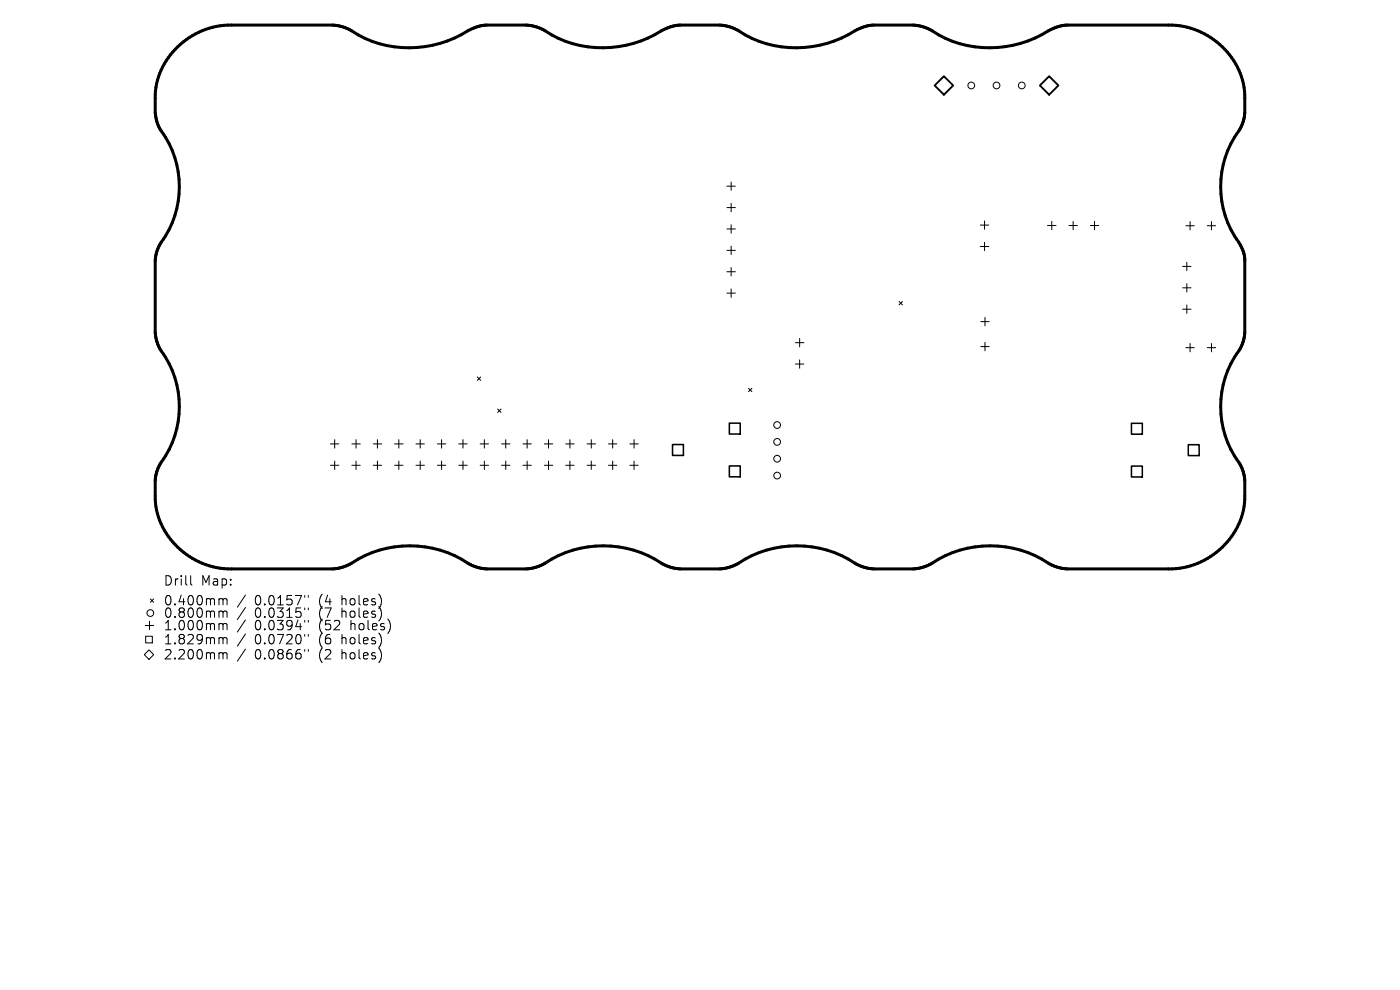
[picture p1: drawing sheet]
<svg xmlns="http://www.w3.org/2000/svg" width="297mm" height="210mm" viewBox="0 0 297 210" stroke-linecap="round" stroke-linejoin="round" font-family="sans-serif">
<defs><g id="words">
<g font-size="2.8">
<text x="34.6" y="124.5">Drill</text>
<text x="42.6" y="124.5">Map:</text>
<text x="34.6" y="128.7">0.400mm</text>
<text x="34.6" y="131.3">0.800mm</text>
<text x="54.1" y="128.7">0.0157&quot;</text>
<text x="54.1" y="131.3">0.0315&quot;</text>
<text x="67.8" y="128.7">(4</text>
<text x="67.8" y="131.3">(7</text>
<text x="72.7" y="128.7">holes)</text>
<text x="72.7" y="131.3">holes)</text>
<text x="34.6" y="134">1.000mm</text>
<text x="34.6" y="137">1.829mm</text>
<text x="54.1" y="134">0.0394&quot;</text>
<text x="54.1" y="137">0.0720&quot;</text>
<text x="67.8" y="134">(52</text>
<text x="67.8" y="137">(6</text>
<text x="72.7" y="137">holes)</text>
<text x="74.6" y="134">holes)</text>
<text x="34.6" y="140.2">2.200mm</text>
<text x="54.1" y="140.2">0.0866&quot;</text>
<text x="67.8" y="140.2">(2</text>
<text x="72.7" y="140.2">holes)</text>
</g>
</g></defs>
<path d="M37.7 9.9a16.2 16.2 0 0 1 11.4-4.6h21.5l1.6 .2 1.7 .7a23.2 23.2 0 0 0 25.8 .1l1.5-.6 1.6-.3 8.8-.1a8.8 8.8 0 0 1 4.1 1.2 23.1 23.1 0 0 0 25.1-.2l1.4-.6 1.6-.3 8.9-.1a8.8 8.8 0 0 1 4 1.2 23.1 23.1 0 0 0 25.1-.2l1.5-.6 1.6-.3 8.8-.1a8.8 8.8 0 0 1 4.1 1.2 23.1 23.1 0 0 0 25.1-.2l1.7-.7 1.6-.3h21.7a16.1 16.1 0 0 1 16.2 14.8v3.8a7.9 7.9 0 0 1-1.3 3.9 20.3 20.3 0 0 0 .4 24.3l.7 1.6 .2 1.3v15.6l-.3 1.7-.6 1.5a20.5 20.5 0 0 0 0 24.9l.5 1.2 .3 1.5 .1 3.8a16 16 0 0 1-15.4 15.5h-22.3a8.8 8.8 0 0 1-4-1.2 22.7 22.7 0 0 0-25.3 .3l-1.5 .6-1.6 .3h-8.6a8.8 8.8 0 0 1-4.1-1.2 22.7 22.7 0 0 0-25.3 .3l-1.5 .6-1.6 .3h-8.6a8.8 8.8 0 0 1-4-1.2 22.7 22.7 0 0 0-25.3 .3l-1.5 .6-1.6 .3h-8.6a8.8 8.8 0 0 1-4.1-1.2 22.7 22.7 0 0 0-25.3 .3l-1.7 .7-1.6 .2h-21.5a16.1 16.1 0 0 1-16.2-14.8v-4a7.9 7.9 0 0 1 1.3-3.9 20.3 20.3 0 0 0-.4-24.2l-.6-1.5-.3-1.7v-15.3a7.9 7.9 0 0 1 1.3-3.9 20.3 20.3 0 0 0-.4-24.3l-.5-1.4-.4-1.8v-3.8a15 15 0 0 1 4.8-10.2z" fill="none" stroke="#000" stroke-width=".64"/>
<g fill="none" stroke="#000" stroke-width=".21">
<path d="M154.2 39.5h1.8M155.1 38.6v1.8M154.2 44h1.8M154.2 48.6h1.8M154.2 53.1h1.8M154.2 57.6h1.8M155.1 43.1v1.8M155.1 47.7v1.8M155.1 52.2v1.8M155.1 56.7v1.8M208 47.8h1.8M208 52.3h1.8"/>
<path d="M208.9 46.9v1.7M208.9 51.4v1.8M222.2 47.8h1.8M223.1 46.9v1.8M226.8 47.8h1.8M227.7 46.9v1.8M231.3 47.8h1.8M232.2 46.9v1.8M250.9 56.5h1.8M251.6 47.9h1.8M251.8 55.6v1.8M252.5 47v1.8"/>
<path d="M256.1 47.9h1.8M257 47v1.8M101.3 80l.7 .7M102 80l-.7 .7M154.2 62.2h1.8M155.1 61.3v1.8M168.7 72.7h1.8M168.7 77.2h1.8M169.6 71.8v1.8M169.6 76.3v1.8M190.7 64l.7 .7M191.4 64l-.7 .7"/>
<path d="M208.1 68.2h1.8M208.1 73.5h1.8M209 67.3v1.8M209 72.6v1.8M250.9 61.1h1.8M250.9 65.6h1.8M251.6 73.7h1.8M251.8 60.2v1.7M251.8 64.7v1.8M252.5 72.9v1.7M256.1 73.7h1.8M257 72.9v1.7"/>
<path d="M70.1 94.2h1.8M70.1 98.7h1.8M71 93.3v1.8M71 97.8v1.8M74.6 94.2h1.8M74.6 98.7h1.8M75.5 93.3v1.8M75.5 97.8v1.8M79.2 94.2h1.8M79.2 98.7h1.8M80.1 93.3v1.8M80.1 97.8v1.8"/>
<path d="M83.7 94.2h1.8M83.7 98.7h1.8M84.6 93.3v1.8M84.6 97.8v1.8M88.3 94.2h1.7M88.3 98.7h1.7M89.1 93.3v1.8M89.1 97.8v1.8M92.8 94.2h1.8M92.8 98.7h1.8M93.7 93.3v1.8M93.7 97.8v1.8"/>
<path d="M97.3 94.2h1.8M97.3 98.7h1.8M98.2 93.3v1.8M98.2 97.8v1.8M101.9 94.2h1.7M101.9 98.7h1.7M102.8 93.3v1.8M102.8 97.8v1.8M105.6 86.8l.7 .7M106.3 86.8l-.7 .7M106.4 94.2h1.8M106.4 98.7h1.8"/>
<path d="M107.3 93.3v1.8M107.3 97.8v1.8M110.9 94.2h1.8M110.9 98.7h1.8M111.8 93.3v1.8M111.8 97.8v1.8M115.5 94.2h1.8M115.5 98.7h1.8M116.4 93.3v1.8M116.4 97.8v1.8M120 94.2h1.8M120 98.7h1.8"/>
<path d="M120.9 93.3v1.8M120.9 97.8v1.8M124.5 94.2h1.8M124.5 98.7h1.8M125.4 93.3v1.8M125.4 97.8v1.8M129.1 94.2h1.8M129.1 98.7h1.8M130 93.3v1.8M130 97.8v1.8M133.6 94.2h1.8M133.6 98.7h1.8"/>
<path d="M134.5 93.3v1.8M134.5 97.8v1.8M158.8 82.4l.7 .7M159.5 82.4l-.7 .7M30.8 132.7h1.8M30.9 135h1.4v1.4h-1.4zM31.6 137.9l1 1-1 1-1-1zM31.7 131.8v1.8M31.9 127l.7 .8M32.6 127l-.7 .8M40.5 122.1v1.7l.2 .3M46.7 127l.5 .1 .1 .2"/>
<path d="M46.7 129.6h.3l.3 .3M46.7 132.3h.3l.3 .3M46.7 135.3h.5l.1 .2M46.7 138.5h.3l.3 .2M47.3 127.3l.3-.3 .5 .1 .1 1.2M47.3 127.3v1M47.3 129.9v1.1M47.3 132.6v1M47.3 135.5v1.1M47.3 138.7v1.1M47.3 129.9l.3-.3 .5 .1 .1 1.3M47.3 132.6l.3-.3 .5 .1 .1 1.2"/>
<path d="M47.3 135.5l.3-.2h.5l.1 1.3M47.3 138.7l.3-.2h.5l.1 1.3M52.1 126.2l-1.7 2.6M52.1 128.9l-1.7 2.5M52.1 131.5l-1.7 2.6M52.1 134.5l-1.7 2.6M52.1 137.7l-1.7 2.6M64.6 126.3v.4M64.6 129v.3M64.6 131.6v.4M64.6 134.6v.4M64.6 137.8v.4"/>
<path d="M65.4 126.3v.4M65.4 129v.3M65.4 131.6v.4M65.4 134.6v.4M65.4 137.8v.4"/>
<circle cx="206" cy="18.1" r=".71"/>
<circle cx="211.4" cy="18.1" r=".71"/>
<circle cx="216.8" cy="18.1" r=".71"/>
<circle cx="164.9" cy="97.3" r=".71"/>
<circle cx="164.9" cy="93.7" r=".71"/>
<circle cx="164.9" cy="90.2" r=".71"/>
<circle cx="164.9" cy="100.9" r=".71"/>
<circle cx="31.9" cy="130" r=".71"/>
</g>
<path d="M142.7 94.3h2.3v2.3h-2.3zM154.7 89.8h2.3v2.3h-2.3zM154.7 98.8h2.3v2.3h-2.3zM240 89.8h2.3v2.3h-2.3zM240 98.9h2.3v2.3h-2.3zM252.1 94.3h2.3v2.3h-2.3z" fill="none" stroke="#000" stroke-width=".33"/>
<path d="M198.3 18.1l1.9-1.9 2 1.9-2 2zM220.6 18.1l2-1.9 1.9 1.9-1.9 2z" fill="none" stroke="#000" stroke-width=".39"/>
<use href="#words"/>
</svg>
